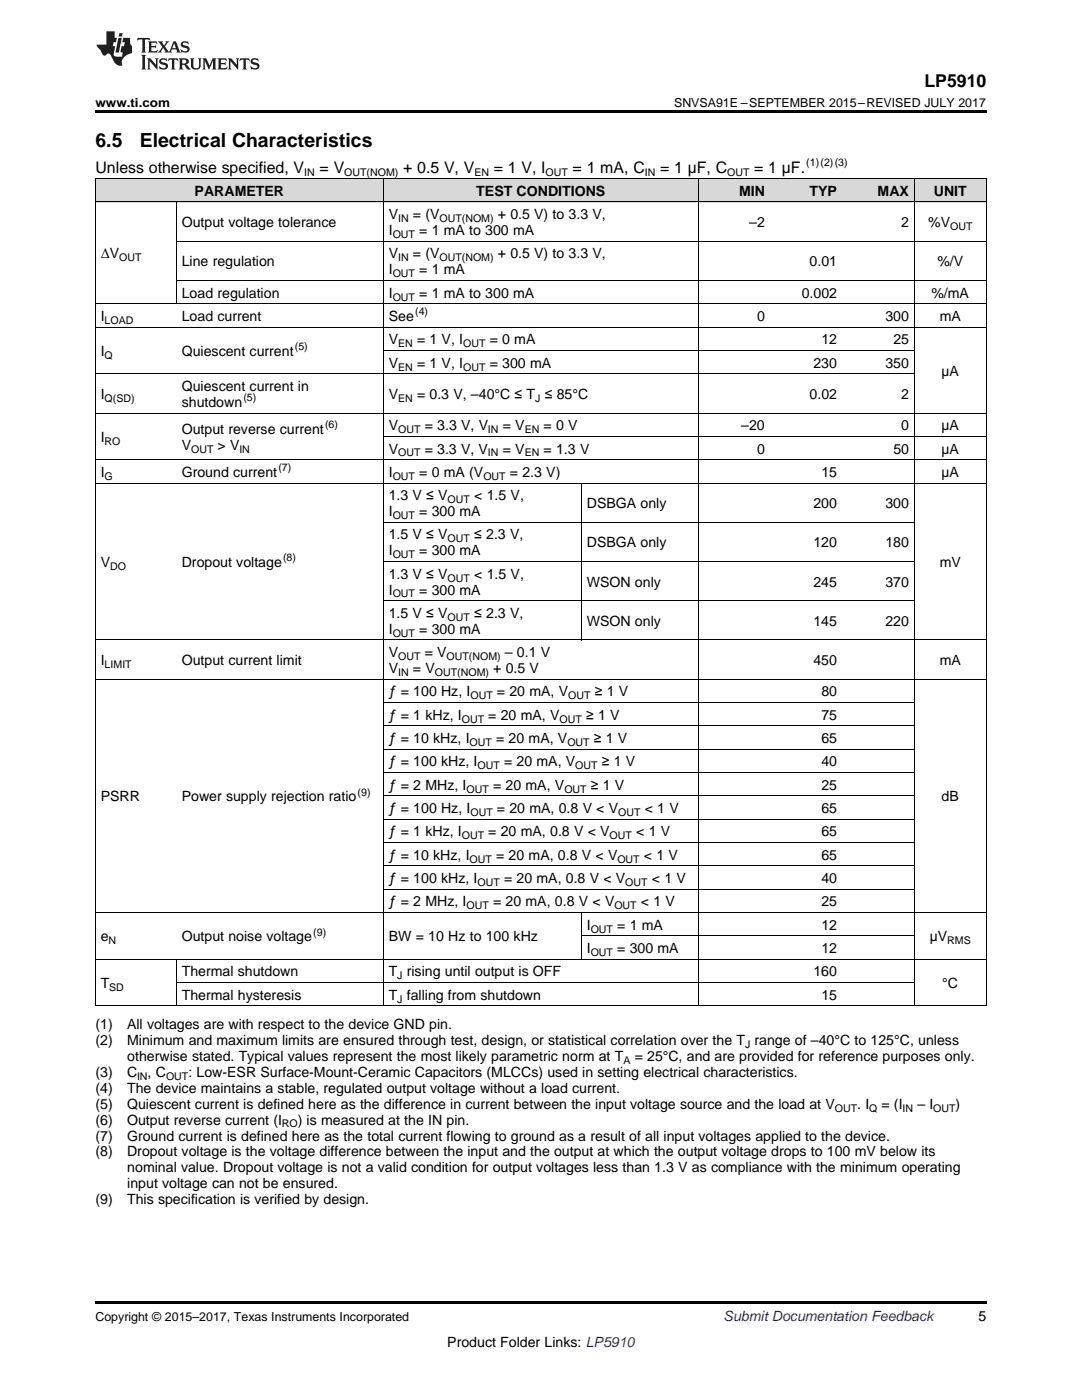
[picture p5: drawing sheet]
<svg xmlns="http://www.w3.org/2000/svg" width="216mm" height="279mm" viewBox="0 0 216 279" stroke-linecap="round" stroke-linejoin="round" font-family="sans-serif">
<defs><g id="words">
<g font-size="3.9">
<text x="19" y="29.3">6.5</text>
<text x="27.9" y="29.3">Electrical Characteristics</text>
</g>
<text font-size="3.5" x="184.5" y="17.3">LP5910</text>
<g font-size="3.2">
<text x="19" y="34.4">Unless otherwise specified, V</text>
<text x="63.8" y="34.4">= V</text>
<text x="80.4" y="34.4">+ 0.5 V, V</text>
<text x="98.5" y="34.4">= 1 V, I</text>
<text x="114.3" y="34.4">= 1 mA, C</text>
<text x="131.7" y="34.4">= 1 µF, C</text>
<text x="150.5" y="34.4">= 1 µF.</text>
</g>
<g font-size="2.8">
<text x="38.8" y="39.1">PARAMETER</text>
<text x="95" y="39.1">TEST CONDITIONS</text>
<text x="147.5" y="39.1">MIN</text>
<text x="161.5" y="39.1">TYP</text>
<text x="175.1" y="39.1">MAX</text>
<text x="186.3" y="39.1">UNIT</text>
<text x="36.3" y="45.3">Output voltage tolerance</text>
<text x="77.6" y="43.7">V</text>
<text x="77.6" y="46.9">I</text>
<text x="82.4" y="43.7">= (V</text>
<text x="83.6" y="46.9">= 1 mA to 300 mA</text>
<text x="99.3" y="43.7">+ 0.5 V) to 3.3 V,</text>
<text x="149.5" y="45.3">–2</text>
<text x="179.8" y="45.3">2</text>
<text x="185.2" y="45.3">%V</text>
<text x="20.1" y="51.6">ΔV</text>
<text x="36.3" y="53.2">Line regulation</text>
<text x="77.6" y="51.6">V</text>
<text x="82.4" y="51.6">= (V</text>
<text x="99.3" y="51.6">+ 0.5 V) to 3.3 V,</text>
<text x="161.5" y="53.2">0.01</text>
<text x="187" y="53.2">%/V</text>
<text x="36.3" y="59.4">Load regulation</text>
<text x="77.6" y="54.8">I</text>
<text x="77.6" y="59.4">I</text>
<text x="83.6" y="54.8">= 1 mA</text>
<text x="83.7" y="59.4">= 1 mA to 300 mA</text>
<text x="160" y="59.4">0.002</text>
<text x="185.8" y="59.4">%/mA</text>
<text x="20.1" y="64.1">I</text>
<text x="36.3" y="64.1">Load current</text>
<text x="77.6" y="64.1">See</text>
<text x="151.1" y="64.1">0</text>
<text x="176.7" y="64.1">300</text>
<text x="187.5" y="64.1">mA</text>
<text x="20.1" y="71">I</text>
<text x="36.3" y="71">Quiescent current</text>
<text x="77.6" y="68.7">V</text>
<text x="83.2" y="68.7">= 1 V, I</text>
<text x="97.7" y="68.7">= 0 mA</text>
<text x="163.9" y="68.7">12</text>
<text x="178.3" y="68.7">25</text>
<text x="77.6" y="73.4">V</text>
<text x="83.2" y="73.4">= 1 V, I</text>
<text x="97.7" y="73.4">= 300 mA</text>
<text x="162.3" y="73.4">230</text>
<text x="176.7" y="73.4">350</text>
<text x="187.9" y="75">µA</text>
<text x="20.1" y="79.6">I</text>
<text x="36.3" y="78">Quiescent current in</text>
<text x="36.3" y="81.2">shutdown</text>
<text x="77.6" y="79.6">V</text>
<text x="83.2" y="79.6">= 0.3 V, –40°C ≤ T ≤ 85°C</text>
<text x="161.5" y="79.6">0.02</text>
<text x="179.8" y="79.6">2</text>
<text x="20.1" y="88.2">I</text>
<text x="36.3" y="86.6">Output reverse current</text>
<text x="36.3" y="89.8">V</text>
<text x="43.4" y="89.8">&gt; V</text>
<text x="77.6" y="85.9">V</text>
<text x="84.8" y="85.9">= 3.3 V, V</text>
<text x="100.3" y="85.9">= V</text>
<text x="108.5" y="85.9">= 0 V</text>
<text x="147.9" y="85.9">–20</text>
<text x="179.8" y="85.9">0</text>
<text x="187.9" y="85.9">µA</text>
<text x="20.1" y="95.2">I</text>
<text x="36.3" y="95.2">Ground current</text>
<text x="77.6" y="90.5">V</text>
<text x="77.6" y="95.2">I</text>
<text x="83.6" y="95.2">= 0 mA (V</text>
<text x="84.7" y="90.5">= 3.3 V, V</text>
<text x="100.3" y="90.5">= V</text>
<text x="101.7" y="95.2">= 2.3 V)</text>
<text x="108.5" y="90.5">= 1.3 V</text>
<text x="151.1" y="90.5">0</text>
<text x="163.9" y="95.2">15</text>
<text x="178.3" y="90.5">50</text>
<text x="187.9" y="90.5">µA</text>
<text x="187.9" y="95.2">µA</text>
<text x="77.6" y="99.8">1.3 V ≤ V</text>
<text x="94.6" y="99.8">&lt; 1.5 V,</text>
<text x="117.1" y="101.4">DSBGA only</text>
<text x="162.3" y="101.4">200</text>
<text x="176.7" y="101.4">300</text>
<text x="77.6" y="103">I</text>
<text x="77.6" y="107.7">1.5 V ≤ V</text>
<text x="83.6" y="103">= 300 mA</text>
<text x="94.6" y="107.7">≤ 2.3 V,</text>
<text x="20.1" y="113.2">V</text>
<text x="36.3" y="113.2">Dropout voltage</text>
<text x="77.6" y="110.8">I</text>
<text x="83.6" y="110.8">= 300 mA</text>
<text x="117.1" y="109.3">DSBGA only</text>
<text x="162.3" y="109.3">120</text>
<text x="176.7" y="109.3">180</text>
<text x="187.5" y="113.2">mV</text>
<text x="77.6" y="115.5">1.3 V ≤ V</text>
<text x="77.6" y="118.7">I</text>
<text x="83.6" y="118.7">= 300 mA</text>
<text x="94.6" y="115.5">&lt; 1.5 V,</text>
<text x="117.1" y="117.1">WSON only</text>
<text x="162.3" y="117.1">245</text>
<text x="176.7" y="117.1">370</text>
<text x="77.6" y="123.3">1.5 V ≤ V</text>
<text x="94.6" y="123.3">≤ 2.3 V,</text>
<text x="117.1" y="124.9">WSON only</text>
<text x="162.3" y="124.9">145</text>
<text x="176.7" y="124.9">220</text>
<text x="77.6" y="126.5">I</text>
<text x="77.6" y="131.2">V</text>
<text x="83.6" y="126.5">= 300 mA</text>
<text x="84.7" y="131.2">= V</text>
<text x="100.8" y="131.2">– 0.1 V</text>
<text x="20.1" y="132.8">I</text>
<text x="36.3" y="132.8">Output current limit</text>
<text x="77.6" y="134.3">V</text>
<text x="82.4" y="134.3">= V</text>
<text x="98.4" y="134.3">+ 0.5 V</text>
<text x="162.3" y="132.8">450</text>
<text x="187.5" y="132.8">mA</text>
<text x="77.6" y="139">ƒ = 100 Hz, I</text>
<text x="77.6" y="143.7">ƒ = 1 kHz, I</text>
<text x="97.4" y="143.7">= 20 mA, V</text>
<text x="99.2" y="139">= 20 mA, V</text>
<text x="116.9" y="143.7">≥ 1 V</text>
<text x="118.7" y="139">≥ 1 V</text>
<text x="163.9" y="139">80</text>
<text x="163.9" y="143.7">75</text>
<text x="77.6" y="148.3">ƒ = 10 kHz, I</text>
<text x="99" y="148.3">= 20 mA, V</text>
<text x="118.5" y="148.3">≥ 1 V</text>
<text x="163.9" y="148.3">65</text>
<text x="77.6" y="153">ƒ = 100 kHz, I</text>
<text x="100.6" y="153">= 20 mA, V</text>
<text x="120.1" y="153">≥ 1 V</text>
<text x="163.9" y="153">40</text>
<text x="20.1" y="159.9">PSRR</text>
<text x="36.3" y="159.9">Power supply rejection ratio</text>
<text x="77.6" y="157.6">ƒ = 2 MHz, I</text>
<text x="98.4" y="157.6">= 20 mA, V</text>
<text x="117.9" y="157.6">≥ 1 V</text>
<text x="163.9" y="157.6">25</text>
<text x="187.9" y="159.9">dB</text>
<text x="77.6" y="162.3">ƒ = 100 Hz, I</text>
<text x="77.6" y="166.9">ƒ = 1 kHz, I</text>
<text x="97.4" y="166.9">= 20 mA, 0.8 V &lt; V</text>
<text x="99.2" y="162.3">= 20 mA, 0.8 V &lt; V</text>
<text x="126.9" y="166.9">&lt; 1 V</text>
<text x="128.7" y="162.3">&lt; 1 V</text>
<text x="163.9" y="162.3">65</text>
<text x="163.9" y="166.9">65</text>
<text x="77.6" y="171.6">ƒ = 10 kHz, I</text>
<text x="99" y="171.6">= 20 mA, 0.8 V &lt; V</text>
<text x="128.5" y="171.6">&lt; 1 V</text>
<text x="163.9" y="171.6">65</text>
<text x="77.6" y="176.2">ƒ = 100 kHz, I</text>
<text x="100.6" y="176.2">= 20 mA, 0.8 V &lt; V</text>
<text x="130.1" y="176.2">&lt; 1 V</text>
<text x="163.9" y="176.2">40</text>
<text x="77.6" y="180.9">ƒ = 2 MHz, I</text>
<text x="98.4" y="180.9">= 20 mA, 0.8 V &lt; V</text>
<text x="117.1" y="185.6">I</text>
<text x="123.2" y="185.6">= 1 mA</text>
<text x="127.9" y="180.9">&lt; 1 V</text>
<text x="163.9" y="180.9">25</text>
<text x="163.9" y="185.6">12</text>
<text x="20.1" y="187.9">e</text>
<text x="36.3" y="187.9">Output noise voltage</text>
<text x="77.6" y="187.9">BW = 10 Hz to 100 kHz</text>
<text x="117.1" y="190.2">I</text>
<text x="123.2" y="190.2">= 300 mA</text>
<text x="163.9" y="190.2">12</text>
<text x="185.5" y="187.9">µV</text>
<text x="20.1" y="197.2">T</text>
<text x="36.3" y="194.9">Thermal shutdown</text>
<text x="77.6" y="194.9">T rising until output is OFF</text>
<text x="162.3" y="194.9">160</text>
<text x="188" y="197.2">°C</text>
<text x="36.3" y="199.5">Thermal hysteresis</text>
<text x="77.6" y="199.5">T falling from shutdown</text>
<text x="163.9" y="199.5">15</text>
<text x="19" y="205.4">(1)</text>
<text x="19" y="208.6">(2)</text>
<text x="25.4" y="205.4">All voltages are with respect to the device GND pin.</text>
<text x="25.4" y="208.6">Minimum and maximum limits are ensured through test, design, or statistical correlation over the T range of –40°C to 125°C, unless</text>
<text x="19" y="214.9">(3)</text>
<text x="25.4" y="214.9">C</text>
<text x="25.4" y="211.7">otherwise stated. Typical values represent the most likely parametric norm at T</text>
<text x="29.5" y="214.9">, C</text>
<text x="37.6" y="214.9">: Low-ESR Surface-Mount-Ceramic Capacitors (MLCCs) used in setting electrical characteristics.</text>
<text x="126.6" y="211.7">= 25°C, and are provided for reference purposes only.</text>
<text x="19" y="218.1">(4)</text>
<text x="19" y="221.3">(5)</text>
<text x="25.4" y="218.1">The device maintains a stable, regulated output voltage without a load current.</text>
<text x="25.4" y="221.3">Quiescent current is defined here as the difference in current between the input voltage source and the load at V</text>
<text x="171" y="221.3">. I</text>
<text x="175.9" y="221.3">= (I</text>
<text x="183.1" y="221.3">– I</text>
<text x="190.7" y="221.3">)</text>
<text x="19" y="224.4">(6)</text>
<text x="19" y="227.6">(7)</text>
<text x="25.4" y="224.4">Output reverse current (I</text>
<text x="25.4" y="227.6">Ground current is defined here as the total current flowing to ground as a result of all input voltages applied to the device.</text>
<text x="59.4" y="224.4">) is measured at the IN pin.</text>
<text x="19" y="230.8">(8)</text>
<text x="25.4" y="230.8">Dropout voltage is the voltage difference between the input and the output at which the output voltage drops to 100 mV below its</text>
<text x="25.4" y="234">nominal value. Dropout voltage is not a valid condition for output voltages less than 1.3 V as compliance with the minimum operating</text>
<text x="25.4" y="237.1">input voltage can not be ensured.</text>
<text x="19" y="240.3">(9)</text>
<text x="25.4" y="240.3">This specification is verified by design.</text>
<text x="195.3" y="263.6">5</text>
<text x="89.3" y="268.9">Product Folder Links: LP5910</text>
</g>
<text font-size="2.8" fill="#0000c8" x="144.4" y="263.6">Submit Documentation Feedback</text>
<g font-size="2.5">
<text x="19" y="21.4">www.ti.com</text>
<text x="134.5" y="21.4">SNVSA91E –SEPTEMBER 2015–REVISED JULY 2017</text>
<text x="19" y="263.6">Copyright © 2015–2017, Texas Instruments Incorporated</text>
</g>
<g font-size="2.1">
<text x="60.7" y="35.1">IN</text>
<text x="68.7" y="35.1">OUT(NOM)</text>
<text x="94.7" y="35.1">EN</text>
<text x="108.9" y="35.1">OUT</text>
<text x="128.7" y="35.1">IN</text>
<text x="145.1" y="35.1">OUT</text>
<text x="160.9" y="33.2">(1)(2)(3)</text>
<text x="78.4" y="47.5">OUT</text>
<text x="79.4" y="44.3">IN</text>
<text x="87.7" y="44.3">OUT(NOM)</text>
<text x="189.6" y="45.9">OUT</text>
<text x="23.8" y="52.1">OUT</text>
<text x="79.4" y="52.1">IN</text>
<text x="87.7" y="52.1">OUT(NOM)</text>
<text x="78.4" y="55.3">OUT</text>
<text x="78.4" y="60">OUT</text>
<text x="20.9" y="64.6">LOAD</text>
<text x="82.8" y="62.9">(4)</text>
<text x="20.9" y="71.6">Q</text>
<text x="58.8" y="69.9">(5)</text>
<text x="79.4" y="69.3">EN</text>
<text x="92.4" y="69.3">OUT</text>
<text x="79.4" y="73.9">EN</text>
<text x="92.4" y="73.9">OUT</text>
<text x="20.9" y="80.2">Q(SD)</text>
<text x="48.6" y="80.1">(5)</text>
<text x="79.4" y="80.2">EN</text>
<text x="106.8" y="80.2">J</text>
<text x="20.9" y="88.8">RO</text>
<text x="64.9" y="85.5">(6)</text>
<text x="79.4" y="86.4">OUT</text>
<text x="97.4" y="86.4">IN</text>
<text x="104.7" y="86.4">EN</text>
<text x="20.9" y="95.7">G</text>
<text x="38.1" y="90.3">OUT</text>
<text x="47.8" y="90.3">IN</text>
<text x="55.5" y="94.1">(7)</text>
<text x="78.4" y="95.7">OUT</text>
<text x="79.4" y="91.1">OUT</text>
<text x="96.4" y="95.7">OUT</text>
<text x="97.4" y="91.1">IN</text>
<text x="104.7" y="91.1">EN</text>
<text x="89.3" y="100.4">OUT</text>
<text x="78.4" y="103.6">OUT</text>
<text x="22" y="113.7">DO</text>
<text x="56.5" y="112">(8)</text>
<text x="78.4" y="111.4">OUT</text>
<text x="89.3" y="108.2">OUT</text>
<text x="78.4" y="119.2">OUT</text>
<text x="89.3" y="116.1">OUT</text>
<text x="89.3" y="123.9">OUT</text>
<text x="78.4" y="127.1">OUT</text>
<text x="79.4" y="131.7">OUT</text>
<text x="89.1" y="131.7">OUT(NOM)</text>
<text x="20.9" y="133.3">LIMIT</text>
<text x="79.4" y="134.9">IN</text>
<text x="86.8" y="134.9">OUT(NOM)</text>
<text x="93.9" y="139.6">OUT</text>
<text x="113.4" y="139.6">OUT</text>
<text x="92.1" y="144.2">OUT</text>
<text x="93.7" y="148.9">OUT</text>
<text x="111.7" y="144.2">OUT</text>
<text x="113.2" y="148.9">OUT</text>
<text x="95.3" y="153.5">OUT</text>
<text x="114.8" y="153.5">OUT</text>
<text x="71.3" y="158.8">(9)</text>
<text x="93.1" y="158.2">OUT</text>
<text x="112.6" y="158.2">OUT</text>
<text x="92.1" y="167.5">OUT</text>
<text x="93.9" y="162.8">OUT</text>
<text x="121.6" y="167.5">OUT</text>
<text x="123.4" y="162.8">OUT</text>
<text x="93.7" y="172.2">OUT</text>
<text x="123.2" y="172.2">OUT</text>
<text x="95.3" y="176.8">OUT</text>
<text x="124.8" y="176.8">OUT</text>
<text x="93.1" y="181.5">OUT</text>
<text x="122.6" y="181.5">OUT</text>
<text x="21.7" y="188.5">N</text>
<text x="62.5" y="186.8">(9)</text>
<text x="117.9" y="186.1">OUT</text>
<text x="117.9" y="190.8">OUT</text>
<text x="189" y="188.5">RMS</text>
<text x="21.8" y="197.8">SD</text>
<text x="79.3" y="195.4">J</text>
<text x="79.3" y="200.1">J</text>
<text x="148.7" y="209.1">J</text>
<text x="27.3" y="215.5">IN</text>
<text x="33.1" y="215.5">OUT</text>
<text x="124.4" y="212.3">A</text>
<text x="166.6" y="221.8">OUT</text>
<text x="173.4" y="221.8">Q</text>
<text x="180.1" y="221.8">IN</text>
<text x="186.2" y="221.8">OUT</text>
<text x="56.2" y="225">RO</text>
</g>
</g></defs>
<g fill="#d8d8d8">
<path d="M19 35.7h16.2v4.7h-16.2z"/>
<path d="M35.2 35.7h41.3v4.7h-41.3z"/>
<path d="M76.5 35.7h39.5v4.7h-39.5z"/>
<path d="M116 35.7h23.3v4.7h-23.3z"/>
<path d="M139.3 35.7h14.4v4.7h-14.4z"/>
<path d="M153.7 35.7h14.4v4.7h-14.4z"/>
<path d="M168.1 35.7h14.4v4.7h-14.4z"/>
<path d="M182.5 35.7h14.3v4.7h-14.3z"/>
</g>
<path d="M19 22h177.8v.5h-177.8zM19 259.7h177.8v.5h-177.8z" fill="#000"/>
<g fill="none" stroke="#000" stroke-width=".2">
<path d="M19 35.6h177.8M19.1 35.7v165.1M76.5 35.7v165.1M139.3 35.7v165.1M182.4 35.7v165.1M196.8 35.7v165.1M19 40.3h177.8M35.2 40.3v20.4M35.2 56h161.6M35.2 48.1h161.6M19 74.6h163.5M19 65.3h177.8"/>
<path d="M19 60.6h177.8M76.5 69.9h106M19 96.4h177.8M19 91.7h177.8M19 82.4h177.8M76.5 87.1h120.3M116 96.4v31.4M76.5 119.9h106M76.5 112.1h106M76.5 104.2h106M19 135.6h177.8M19 127.7h177.8"/>
<path d="M76.5 158.8h106M76.5 154.2h106M76.5 149.5h106M76.5 144.9h106M76.5 140.2h106M76.5 177.5h106M76.5 172.8h106M76.5 168.2h106M76.5 163.5h106M19 191.4h177.8M19 182.1h177.8M35.2 191.5v9.3"/>
<path d="M35.2 196.1h147.3M116 182.1v9.4M116 186.8h66.5M19 200.7h177.8"/>
</g>
<g fill="#231f20">
<path d="M27.5 7.6l-.1 .5 .4-.2h.6v.1v2.1l-.2 .4h1l-.3-.4v-2.1l.1-.1h.5l.5 .2-.2-.5zM29.5 8.3l.2 .3v1.5l-.2 .4h1.8l.2-.6a1.04 1.04 0 0 1-1.3 .2v-.7h.6l.3 .2v-.6l-.3 .2h-.6v-.6l.8-.1 .4 .3-.2-.5zM31.5 8.3l.9 1.1-.9 1.1h.8l-.2-.2 .5-.7 .4 .7-.2 .2h1.5l-.1-.2 .1-.4h.9l.1 .4-.2 .2h1l-.3-.3-.7-1.9h-.5l-.9 2-.8-1 .9-1h-.8l.1 .3-.3 .5-.4-.6 .2-.2zM34.7 8.6l.4 1h-.7zM36.3 8.4a.63 .63 0 0 0-.2 .7 .63 .63 0 0 0 .6 .4l.6 .2 .1 .2a.75 .75 0 0 1-.7 .4 .75 .75 0 0 1-.6-.5l.1 .7 .1-.1a1.11 1.11 0 0 0 1.5-.6 1.13 1.13 0 0 0-1.2-.8l-.1-.4a1.04 1.04 0 0 1 1.2 .2l-.2-.5-.1 .1-.5-.2zM28.2 10.9l.2 .4v2.2l-.2 .4h1l-.3-.4v-2.2l.3-.4zM29.3 11.6l.3 .4v1.5l-.3 .4h.8l-.2-.4v-1.3l1.5 1.7v-1.9l.2-.4h-.7l.2 .4v.9l-1.1-1.3zM32 11.8a.62 .62 0 0 0-.2 .7 .62 .62 0 0 0 .6 .4l.6 .1 .1 .3a.76 .76 0 0 1-.7 .3 .76 .76 0 0 1-.6-.4l.1 .7 .1-.1a1.11 1.11 0 0 0 1.5-.6 1.13 1.13 0 0 0-1.2-.8l-.1-.4a1.04 1.04 0 0 1 1.2 .2l-.2-.6-.1 .1-.5-.1zM33.7 11.6l-.2 .6a.61 .61 0 0 1 .8-.3v1.6l-.2 .4h.9l-.2-.4v-1.6a.63 .63 0 0 1 .8 .3l-.2-.6zM35.6 11.6l.3 .4v1.5l-.3 .4h1l-.2-.2v-.8l.5 .2a.76 .76 0 0 0 1.2 .7l-1-1a.58 .58 0 0 0 .6-.5 .58 .58 0 0 0-.5-.6zM36.4 11.9h.1a.45 .45 0 0 1 .5 .1 .45 .45 0 0 1 .1 .5l-.7 .2zM37.9 11.6l.2 .2a2.17 2.17 0 0 0 .3 1.9 .99 .99 0 0 0 1.6-.6v-1.1l.2-.4h-.7l.2 .2a1.92 1.92 0 0 1-.2 1.8 .6 .6 0 0 1-.9-.5v-1.1l.2-.4zM40.4 11.6l.2 .4v1.5l-.2 .4h.7l-.2-.4v-1.4l.8 1.8 .8-1.8v1.4l-.2 .4h.9l-.2-.4v-1.5l.2-.4h-.8l-.6 1.5-.6-1.5zM43.4 11.6l.2 .4v1.5l-.2 .4h1.8l.2-.6a1.04 1.04 0 0 1-1.3 .1v-.6h.5l.4 .2v-.6l-.4 .2h-.5v-.7h.8l.3 .3-.1-.6zM45.5 11.6l.2 .4v1.5l-.2 .4h.7l-.2-.4v-1.3l1.5 1.7v-1.9l.2-.4h-.7l.2 .4v.9l-1.1-1.3zM47.9 11.6l-.1 .6a.61 .61 0 0 1 .8-.3v1.6l-.3 .4h1l-.3-.4 .1-1.6a.63 .63 0 0 1 .7 .3l-.1-.6zM50.2 11.8a.62 .62 0 0 0-.2 .7 .62 .62 0 0 0 .6 .4l.6 .1 .2 .3a.76 .76 0 0 1-.8 .3 .76 .76 0 0 1-.6-.4l.1 .7 .2-.1a1.11 1.11 0 0 0 1.5-.6 1.13 1.13 0 0 0-1.3-.8l-.1-.4a1.04 1.04 0 0 1 1.2 .2l-.1-.6-.2 .1-.5-.1z"/>
<path d="M21.2 6.3v2.6h-1.9l.1 .4 .7 .9a.91 .91 0 0 0 1 .8 .56 .56 0 0 1 .5-.3 .56 .56 0 0 1 .5 .3l.4 .8a1.53 1.53 0 0 0 1.9 1.2 1.54 1.54 0 0 1 1-2.1l.9-.3v-1.4a1.52 1.52 0 0 1-.3-1.6h-1.4l-.2 .8h.5l-.2 .8h-.4l-.2 1v.2l.4 .1-.2 .8a1.93 1.93 0 0 1-1.6-.3l.3-1.8h-.5l.2-.8h.4l.2-.8h-.4v-1.3zM23.6 7.6l-.6 2.9h.7l.6-2.9zM23.8 6.6l-.1 .7h.6l.2-.7z"/>
</g>
<use href="#words"/>
</svg>
